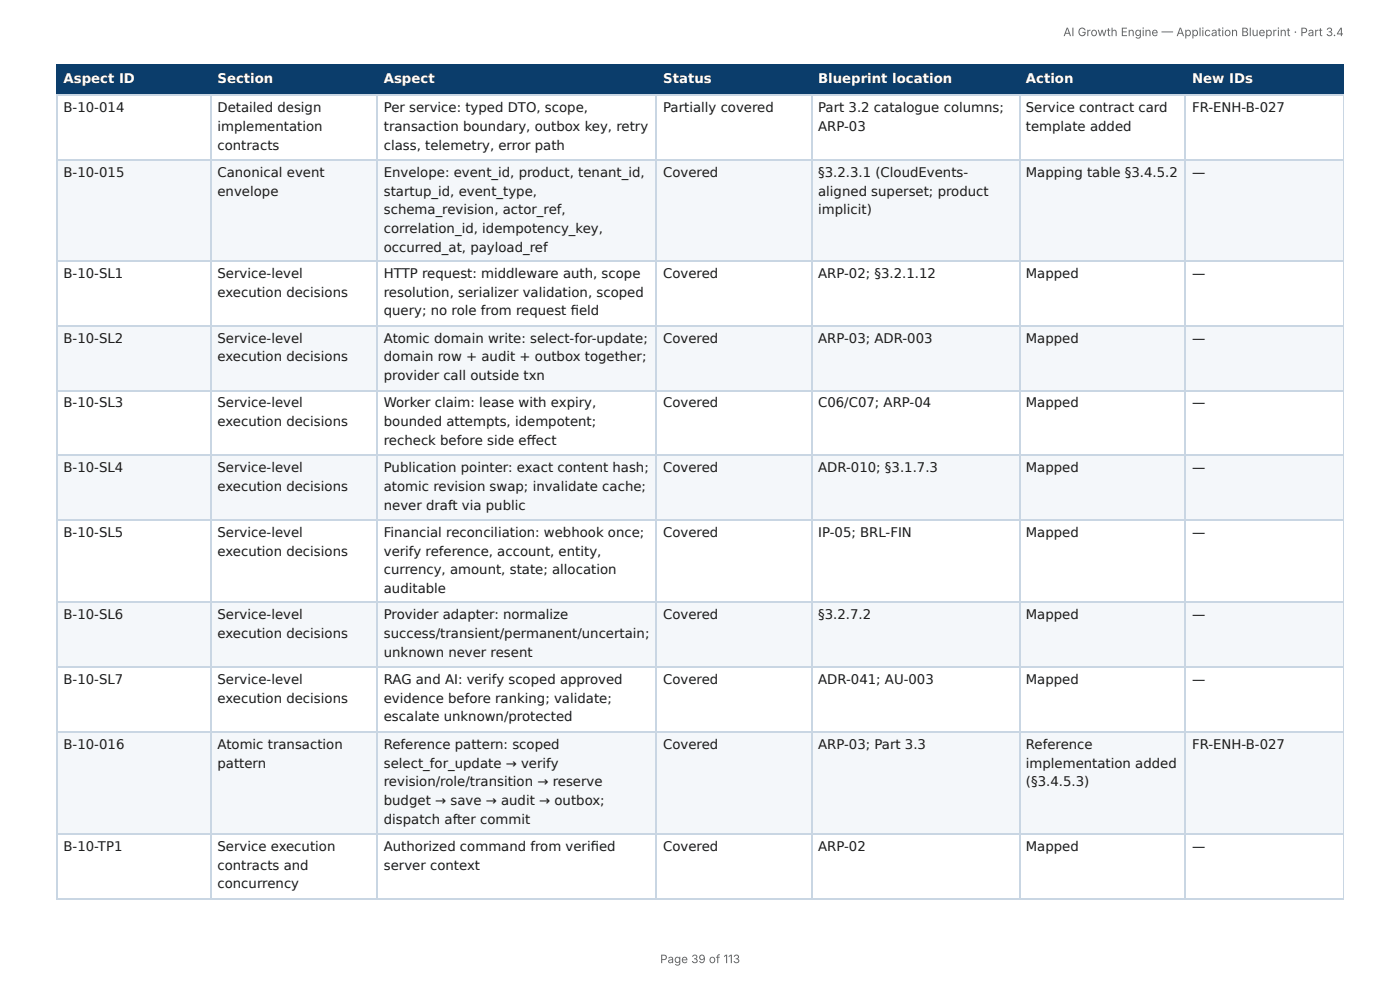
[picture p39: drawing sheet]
<svg xmlns="http://www.w3.org/2000/svg" width="297mm" height="210mm" viewBox="0 0 297 210" stroke-linecap="round" stroke-linejoin="round" font-family="sans-serif">
<defs><g id="words">
<g font-size="2.8" fill="#fff">
<text x="13.5" y="17.7">Aspect ID</text>
<text x="46.2" y="17.7">Section</text>
<text x="81.5" y="17.7">Aspect</text>
<text x="140.9" y="17.7">Status</text>
<text x="173.8" y="17.7">Blueprint location</text>
<text x="217.9" y="17.7">Action</text>
<text x="253.2" y="17.7">New IDs</text>
</g>
<g font-size="2.8" fill="#1a1a1a">
<text x="13.5" y="23.8">B-10-014</text>
<text x="46.2" y="23.8">Detailed design</text>
<text x="81.5" y="23.8">Per service: typed DTO, scope,</text>
<text x="140.9" y="23.8">Partially covered</text>
<text x="173.8" y="23.8">Part 3.2 catalogue columns;</text>
<text x="217.9" y="23.8">Service contract card</text>
<text x="253.2" y="23.8">FR-ENH-B-027</text>
<text x="46.2" y="27.8">implementation</text>
<text x="81.5" y="27.8">transaction boundary, outbox key, retry</text>
<text x="173.8" y="27.8">ARP-03</text>
<text x="217.9" y="27.8">template added</text>
<text x="46.2" y="31.8">contracts</text>
<text x="81.5" y="31.8">class, telemetry, error path</text>
<text x="13.5" y="37.6">B-10-015</text>
<text x="46.2" y="37.6">Canonical event</text>
<text x="46.2" y="41.5">envelope</text>
<text x="81.5" y="37.6">Envelope: event_id, product, tenant_id,</text>
<text x="81.5" y="41.5">startup_id, event_type,</text>
<text x="140.9" y="37.6">Covered</text>
<text x="173.8" y="37.6">§3.2.3.1 (CloudEvents-</text>
<text x="173.8" y="41.5">aligned superset; product</text>
<text x="217.9" y="37.6">Mapping table §3.4.5.2</text>
<text x="253.2" y="37.6">—</text>
<text x="81.5" y="45.5">schema_revision, actor_ref,</text>
<text x="173.8" y="45.5">implicit)</text>
<text x="81.5" y="49.5">correlation_id, idempotency_key,</text>
<text x="81.5" y="53.4">occurred_at, payload_ref</text>
<text x="13.5" y="59">B-10-SL1</text>
<text x="46.2" y="59">Service-level</text>
<text x="81.5" y="59">HTTP request: middleware auth, scope</text>
<text x="140.9" y="59">Covered</text>
<text x="173.8" y="59">ARP-02; §3.2.1.12</text>
<text x="217.9" y="59">Mapped</text>
<text x="253.2" y="59">—</text>
<text x="46.2" y="63">execution decisions</text>
<text x="81.5" y="63">resolution, serializer validation, scoped</text>
<text x="81.5" y="66.9">query; no role from request fi eld</text>
<text x="13.5" y="72.8">B-10-SL2</text>
<text x="46.2" y="72.8">Service-level</text>
<text x="46.2" y="76.7">execution decisions</text>
<text x="81.5" y="72.8">Atomic domain write: select-for-update;</text>
<text x="81.5" y="76.7">domain row + audit + outbox together;</text>
<text x="140.9" y="72.8">Covered</text>
<text x="173.8" y="72.8">ARP-03; ADR-003</text>
<text x="217.9" y="72.8">Mapped</text>
<text x="253.2" y="72.8">—</text>
<text x="81.5" y="80.7">provider call outside txn</text>
<text x="13.5" y="86.5">B-10-SL3</text>
<text x="46.2" y="86.5">Service-level</text>
<text x="81.5" y="86.5">Worker claim: lease with expiry,</text>
<text x="140.9" y="86.5">Covered</text>
<text x="173.8" y="86.5">C06/C07; ARP-04</text>
<text x="217.9" y="86.5">Mapped</text>
<text x="253.2" y="86.5">—</text>
<text x="46.2" y="90.5">execution decisions</text>
<text x="81.5" y="90.5">bounded attempts, idempotent;</text>
<text x="81.5" y="94.5">recheck before side eff ect</text>
<text x="13.5" y="100.3">B-10-SL4</text>
<text x="46.2" y="100.3">Service-level</text>
<text x="81.5" y="100.3">Publication pointer: exact content hash;</text>
<text x="140.9" y="100.3">Covered</text>
<text x="173.8" y="100.3">ADR-010; §3.1.7.3</text>
<text x="217.9" y="100.3">Mapped</text>
<text x="253.2" y="100.3">—</text>
<text x="46.2" y="104.2">execution decisions</text>
<text x="81.5" y="104.2">atomic revision swap; invalidate cache;</text>
<text x="81.5" y="108.2">never draft via public</text>
<text x="13.5" y="114">B-10-SL5</text>
<text x="46.2" y="114">Service-level</text>
<text x="46.2" y="118">execution decisions</text>
<text x="81.5" y="114">Financial reconciliation: webhook once;</text>
<text x="81.5" y="118">verify reference, account, entity,</text>
<text x="140.9" y="114">Covered</text>
<text x="173.8" y="114">IP-05; BRL-FIN</text>
<text x="217.9" y="114">Mapped</text>
<text x="253.2" y="114">—</text>
<text x="81.5" y="122">currency, amount, state; allocation</text>
<text x="81.5" y="125.9">auditable</text>
<text x="13.5" y="131.5">B-10-SL6</text>
<text x="46.2" y="131.5">Service-level</text>
<text x="81.5" y="131.5">Provider adapter: normalize</text>
<text x="140.9" y="131.5">Covered</text>
<text x="173.8" y="131.5">§3.2.7.2</text>
<text x="217.9" y="131.5">Mapped</text>
<text x="253.2" y="131.5">—</text>
<text x="46.2" y="135.5">execution decisions</text>
<text x="81.5" y="135.5">success/transient/permanent/uncertain;</text>
<text x="81.5" y="139.4">unknown never resent</text>
<text x="13.5" y="145.3">B-10-SL7</text>
<text x="46.2" y="145.3">Service-level</text>
<text x="46.2" y="149.2">execution decisions</text>
<text x="81.5" y="145.3">RAG and AI: verify scoped approved</text>
<text x="81.5" y="149.2">evidence before ranking; validate;</text>
<text x="140.9" y="145.3">Covered</text>
<text x="173.8" y="145.3">ADR-041; AU-003</text>
<text x="217.9" y="145.3">Mapped</text>
<text x="253.2" y="145.3">—</text>
<text x="81.5" y="153.2">escalate unknown/protected</text>
<text x="13.5" y="159">B-10-016</text>
<text x="46.2" y="159">Atomic transaction</text>
<text x="81.5" y="159">Reference pattern: scoped</text>
<text x="140.9" y="159">Covered</text>
<text x="173.8" y="159">ARP-03; Part 3.3</text>
<text x="217.9" y="159">Reference</text>
<text x="253.2" y="159">FR-ENH-B-027</text>
<text x="46.2" y="163">pattern</text>
<text x="81.5" y="163">select_for_update → verify</text>
<text x="81.5" y="167">revision/role/transition → reserve</text>
<text x="217.9" y="163">implementation added</text>
<text x="217.9" y="167">(§3.4.5.3)</text>
<text x="81.5" y="170.9">budget → save → audit → outbox;</text>
<text x="81.5" y="174.9">dispatch after commit</text>
<text x="13.5" y="180.7">B-10-TP1</text>
<text x="46.2" y="180.7">Service execution</text>
<text x="46.2" y="184.7">contracts and</text>
<text x="81.5" y="180.7">Authorized command from verifi ed</text>
<text x="81.5" y="184.7">server context</text>
<text x="140.9" y="180.7">Covered</text>
<text x="173.8" y="180.7">ARP-02</text>
<text x="217.9" y="180.7">Mapped</text>
<text x="253.2" y="180.7">—</text>
<text x="46.2" y="188.6">concurrency</text>
</g>
<g font-size="2.5" fill="#666">
<text x="225.8" y="7.7">AI Growth Engine — Application Blueprint · Part 3.4</text>
<text x="140.2" y="204.5">Page 39 of 113</text>
</g>
</g></defs>
<g fill="#0b3d6b">
<path d="M12.2 14h32.5v6.1h-32.5z"/>
<path d="M44.7 14h35.5v6.1h-35.5z"/>
<path d="M80.2 14h59.2v6.1h-59.2z"/>
<path d="M139.4 14h32.8v6.1h-32.8z"/>
<path d="M172.2 14h44.2v6.1h-44.2z"/>
<path d="M216.4 14h35.2v6.1h-35.2z"/>
<path d="M251.6 14h33.8v6.1h-33.8z"/>
</g>
<g fill="#f4f7fa">
<path d="M12.2 33.9h32.5v21.7h-32.5z"/>
<path d="M44.7 33.9h35.5v21.7h-35.5z"/>
<path d="M80.2 33.9h59.2v21.7h-59.2z"/>
<path d="M139.4 33.9h32.8v21.7h-32.8z"/>
<path d="M172.2 33.9h44.2v21.7h-44.2z"/>
<path d="M216.4 33.9h35.2v21.7h-35.2z"/>
<path d="M251.6 33.9h33.8v21.7h-33.8z"/>
<path d="M12.2 69.3h32.5v13.8h-32.5z"/>
<path d="M44.7 69.3h35.5v13.8h-35.5z"/>
<path d="M80.2 69.3h59.2v13.8h-59.2z"/>
<path d="M139.4 69.3h32.8v13.8h-32.8z"/>
<path d="M172.2 69.3h44.2v13.8h-44.2z"/>
<path d="M216.4 69.3h35.2v13.8h-35.2z"/>
<path d="M251.6 69.3h33.8v13.8h-33.8z"/>
<path d="M12.2 96.6h32.5v13.7h-32.5z"/>
<path d="M44.7 96.6h35.5v13.7h-35.5z"/>
<path d="M80.2 96.6h59.2v13.7h-59.2z"/>
<path d="M139.4 96.6h32.8v13.7h-32.8z"/>
<path d="M172.2 96.6h44.2v13.7h-44.2z"/>
<path d="M216.4 96.6h35.2v13.7h-35.2z"/>
<path d="M251.6 96.6h33.8v13.7h-33.8z"/>
<path d="M12.2 128.1h32.5v13.7h-32.5z"/>
<path d="M44.7 128.1h35.5v13.7h-35.5z"/>
<path d="M80.2 128.1h59.2v13.7h-59.2z"/>
<path d="M139.4 128.1h32.8v13.7h-32.8z"/>
<path d="M172.2 128.1h44.2v13.7h-44.2z"/>
<path d="M216.4 128.1h35.2v13.7h-35.2z"/>
<path d="M251.6 128.1h33.8v13.7h-33.8z"/>
<path d="M12.2 155.6h32.5v21.4h-32.5z"/>
<path d="M44.7 155.6h35.5v21.4h-35.5z"/>
<path d="M80.2 155.6h59.2v21.4h-59.2z"/>
<path d="M139.4 155.6h32.8v21.4h-32.8z"/>
<path d="M172.2 155.6h44.2v21.4h-44.2z"/>
<path d="M216.4 155.6h35.2v21.4h-35.2z"/>
<path d="M251.6 155.6h33.8v21.4h-33.8z"/>
</g>
<path d="M11.9 13.9h273.5M12 13.8v6.6M44.8 13.8v6.6M80 13.8v6.6M139.3 13.8v6.6M172.4 13.8v6.6M216.6 13.8v6.6M251.8 13.8v6.6M11.9 20.2h273.5" fill="none" stroke="#0b3d6b" stroke-width=".26"/>
<path d="M285.3 13.8v6.6" fill="none" stroke="#0b3d6b" stroke-width=".21"/>
<g fill="none" stroke="#c9d6e3" stroke-width=".26">
<path d="M11.9 20.2h273.5M11.9 34h273.5M12 20.4v170.4M44.8 20.4v170.4M80 20.4v170.4M139.3 20.4v170.4M172.4 20.4v170.4M216.6 20.4v170.4M251.8 20.4v170.4M11.9 55.4h273.5M11.9 69.2h273.5M11.9 82.9h273.5"/>
<path d="M11.9 96.7h273.5M11.9 110.5h273.5M11.9 127.9h273.5M11.9 141.7h273.5M11.9 155.4h273.5M11.9 177.1h273.5M11.9 190.9h273.5"/>
</g>
<path d="M285.3 20.4v170.4" fill="none" stroke="#c9d6e3" stroke-width=".21"/>
<use href="#words"/>
</svg>
